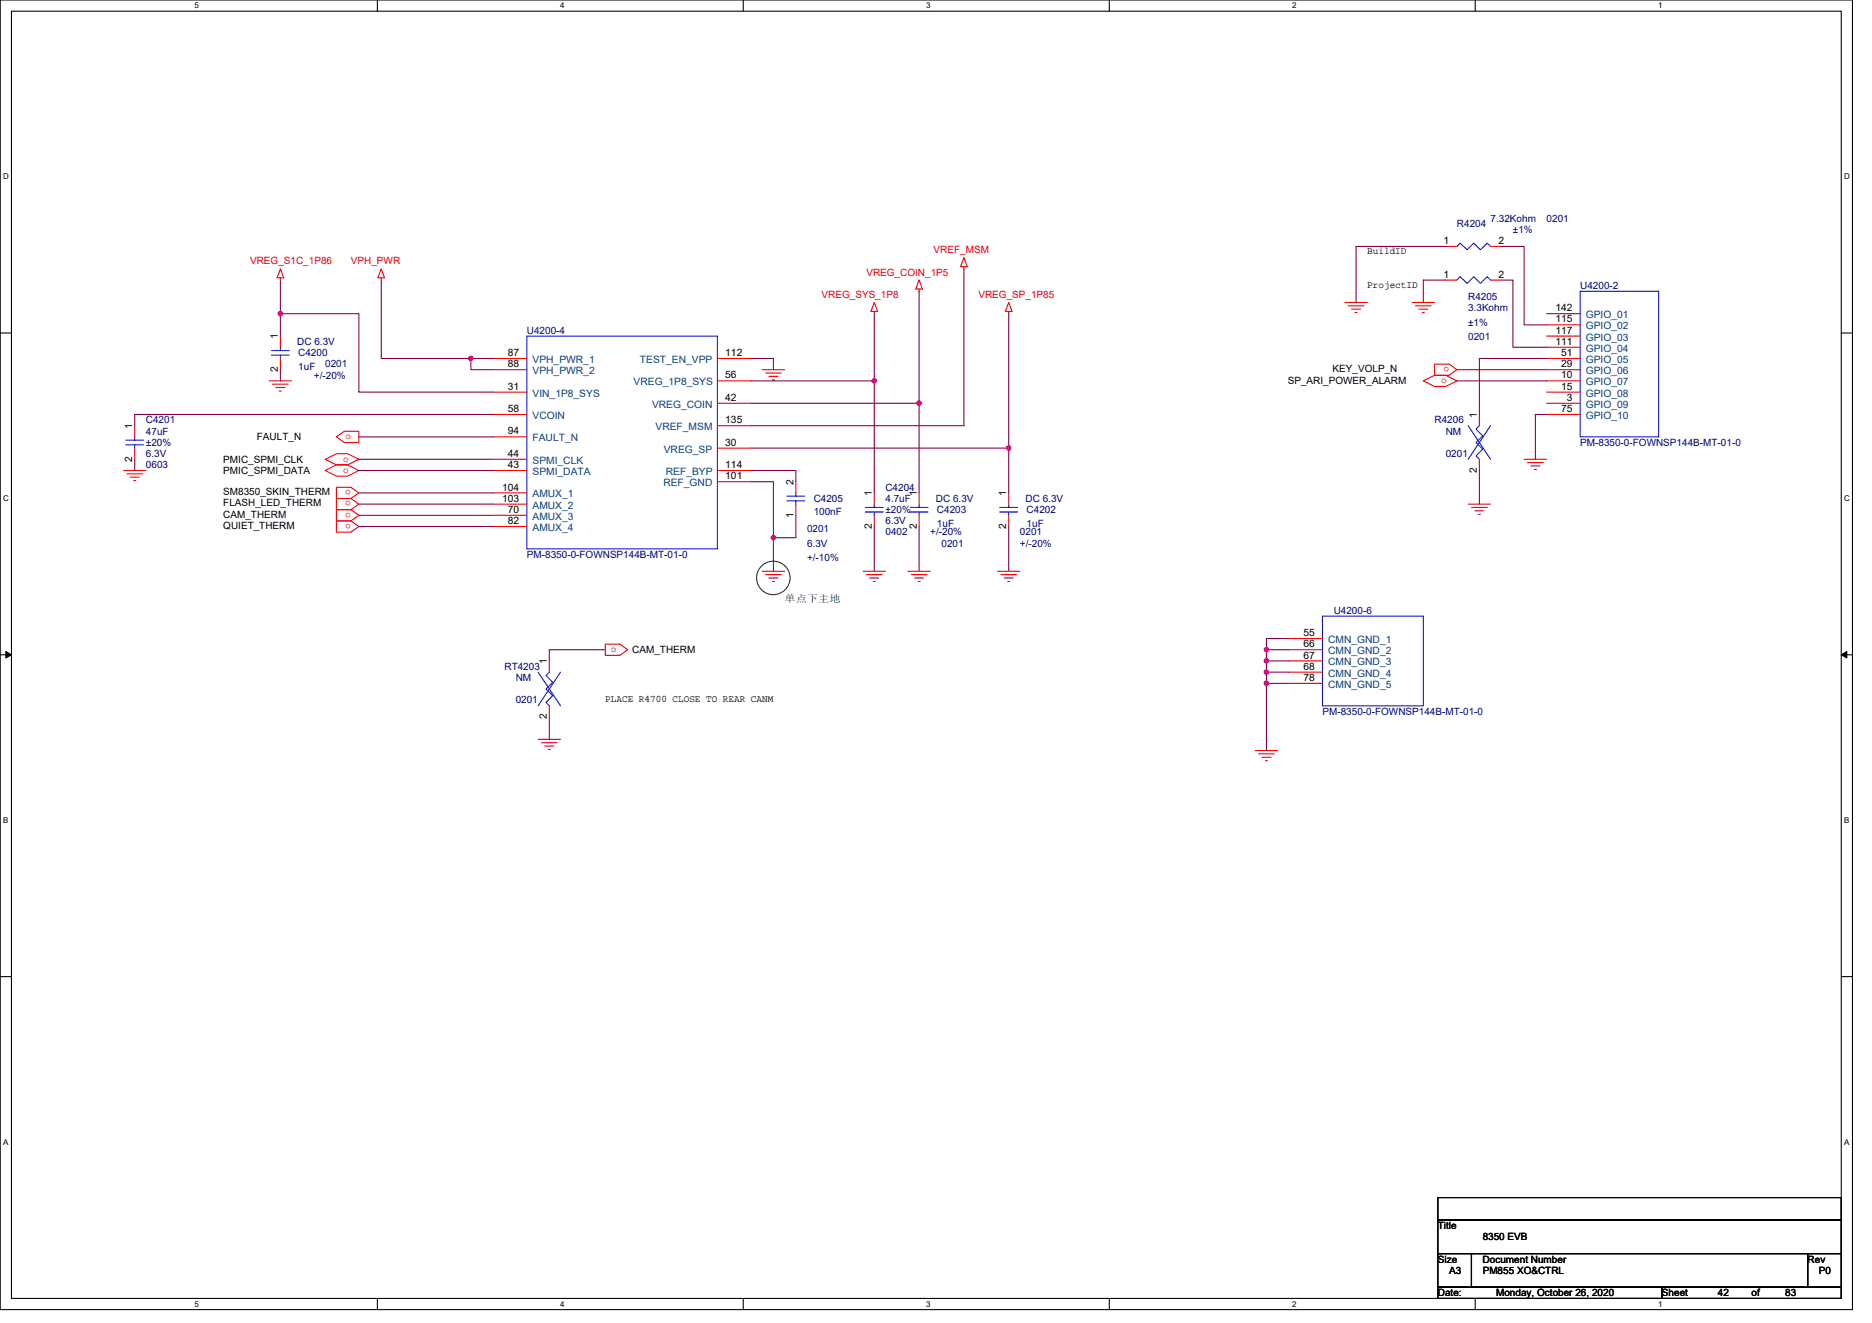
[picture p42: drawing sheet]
<svg xmlns="http://www.w3.org/2000/svg" width="297mm" height="210mm" viewBox="0 0 297 210" stroke-linecap="round" stroke-linejoin="round" font-family="sans-serif">
<defs><g id="words">
<g font-size="1.6" fill="#000080">
<text x="236.5" y="35.2">7.32Kohm</text>
<text x="245.4" y="35.2">0201</text>
<text x="231.2" y="36.1">R4204</text>
<text x="240.1" y="37">±1%</text>
<text x="233" y="47.6">R4205</text>
<text x="250.7" y="45.9">U4200-2</text>
<text x="83.6" y="53">U4200-4</text>
<text x="233" y="49.4">3.3Kohm</text>
<text x="233" y="51.7">±1%</text>
<text x="47.2" y="54.8">DC 6.3V</text>
<text x="47.3" y="56.5">C4200</text>
<text x="47.3" y="58.7">1uF</text>
<text x="51.6" y="58.3">0201</text>
<text x="233" y="54">0201</text>
<text x="49.8" y="60.1">+/-20%</text>
<text x="23.2" y="67.2">C4201</text>
<text x="23.2" y="69">47uF</text>
<text x="23.2" y="70.8">±20%</text>
<text x="227.6" y="67.2">R4206</text>
<text x="229.4" y="69">NM</text>
<text x="250.7" y="70.8">PM-8350-0-FOWNSP144B-MT-01-0</text>
<text x="23.2" y="74.3">0603</text>
<text x="23.2" y="72.5">6.3V</text>
<text x="140.5" y="77.9">C4204</text>
<text x="229.4" y="72.5">0201</text>
<text x="129.1" y="79.7">C4205</text>
<text x="129.1" y="81.8">100nF</text>
<text x="140.5" y="79.7">4.7uF</text>
<text x="140.5" y="83.2">6.3V</text>
<text x="140.5" y="81.4">±20%</text>
<text x="148.5" y="79.7">DC 6.3V</text>
<text x="148.7" y="81.4">C4203</text>
<text x="148.7" y="83.6">1uF</text>
<text x="162.7" y="79.7">DC 6.3V</text>
<text x="162.9" y="81.4">C4202</text>
<text x="162.9" y="83.6">1uF</text>
<text x="83.6" y="88.5">PM-8350-0-FOWNSP144B-MT-01-0</text>
<text x="128.1" y="84.5">0201</text>
<text x="128.1" y="86.8">6.3V</text>
<text x="128.1" y="89.1">+/-10%</text>
<text x="140.5" y="85">0402</text>
<text x="147.6" y="85">+/-20%</text>
<text x="149.4" y="86.8">0201</text>
<text x="161.8" y="85">0201</text>
<text x="161.8" y="86.8">+/-20%</text>
<text x="211.6" y="97.4">U4200-6</text>
<text x="80" y="106.3">RT4203</text>
<text x="81.8" y="108.1">NM</text>
<text x="81.8" y="111.7">0201</text>
<text x="209.8" y="113.4">PM-8350-0-FOWNSP144B-MT-01-0</text>
</g>
<g font-size="1.6" fill="#f00">
<text x="39.7" y="42">VREG_S1C_1P86</text>
<text x="55.7" y="42">VPH_PWR</text>
<text x="148.1" y="40.2">VREF_MSM</text>
<text x="130.4" y="47.3">VREG_SYS_1P8</text>
<text x="137.5" y="43.7">VREG_COIN_1P5</text>
<text x="155.3" y="47.3">VREG_SP_1P85</text>
<text x="229.9" y="58.3" transform="rotate(180 229.9 58.3)">o</text>
<text x="228.7" y="60.8">o</text>
<text x="54.8" y="69.7">o</text>
<text x="54.4" y="73.3">o</text>
<text x="54.4" y="75">o</text>
<text x="55.7" y="77.8" transform="rotate(180 55.7 77.8)">o</text>
<text x="55.7" y="79.6" transform="rotate(180 55.7 79.6)">o</text>
<text x="55.7" y="81.4" transform="rotate(180 55.7 81.4)">o</text>
<text x="55.7" y="83.1" transform="rotate(180 55.7 83.1)">o</text>
<text x="96.9" y="103.5">o</text>
</g>
<g font-size="1.6">
<text x="217" y="40.4">BuildID</text>
<text x="229" y="38.7">1</text>
<text x="237.8" y="38.7">2</text>
<text x="217" y="45.7">ProjectID</text>
<text x="229" y="44.1">1</text>
<text x="237.8" y="44.1">2</text>
<text x="44.1" y="53.9" transform="rotate(-90 44.1 53.9)">1</text>
<text x="246.8" y="49.4">142</text>
<text x="246.8" y="51.2">115</text>
<text x="246.8" y="53">117</text>
<text x="44.1" y="59.1" transform="rotate(-90 44.1 59.1)">2</text>
<text x="80.6" y="56.5">87</text>
<text x="80.6" y="58.3">88</text>
<text x="115.1" y="56.5">112</text>
<text x="211.5" y="59">KEY_VOLP_N</text>
<text x="246.8" y="54.7">111</text>
<text x="247.7" y="56.5">51</text>
<text x="247.7" y="58.3">29</text>
<text x="80.6" y="61.8">31</text>
<text x="80.6" y="65.4">58</text>
<text x="115.1" y="60.1">56</text>
<text x="115.1" y="63.6">42</text>
<text x="204.3" y="61">SP_ARI_POWER_ALARM</text>
<text x="247.7" y="60.1">10</text>
<text x="247.7" y="61.8">15</text>
<text x="247.7" y="65.4">75</text>
<text x="248.6" y="63.6">3</text>
<text x="21" y="68.1" transform="rotate(-90 21 68.1)">1</text>
<text x="40.8" y="69.9">FAULT_N</text>
<text x="80.6" y="69">94</text>
<text x="115.1" y="70.7">30</text>
<text x="115.1" y="67.2">135</text>
<text x="234.4" y="66.3" transform="rotate(-90 234.4 66.3)">1</text>
<text x="21" y="73.3" transform="rotate(-90 21 73.3)">2</text>
<text x="35.4" y="73.4">PMIC_SPMI_CLK</text>
<text x="35.4" y="75.2">PMIC_SPMI_DATA</text>
<text x="79.7" y="77.9">104</text>
<text x="80.6" y="72.5">44</text>
<text x="80.6" y="74.3">43</text>
<text x="115.1" y="74.3">114</text>
<text x="115.1" y="76.1">101</text>
<text x="125.9" y="77" transform="rotate(-90 125.9 77)">2</text>
<text x="234.4" y="75.1" transform="rotate(-90 234.4 75.1)">2</text>
<text x="35.4" y="78.6">SM8350_SKIN_THERM</text>
<text x="35.4" y="80.4">FLASH_LED_THERM</text>
<text x="35.4" y="82.1">CAM_THERM</text>
<text x="35.4" y="83.9">QUIET_THERM</text>
<text x="79.7" y="79.6">103</text>
<text x="80.6" y="81.4">70</text>
<text x="80.6" y="83.2">82</text>
<text x="125.9" y="82.2" transform="rotate(-90 125.9 82.2)">1</text>
<text x="138.3" y="83.9" transform="rotate(-90 138.3 83.9)">2</text>
<text x="138.3" y="78.8" transform="rotate(-90 138.3 78.8)">1</text>
<text x="145.5" y="83.9" transform="rotate(-90 145.5 83.9)">2</text>
<text x="145.5" y="78.8" transform="rotate(-90 145.5 78.8)">1</text>
<text x="159.7" y="83.9" transform="rotate(-90 159.7 83.9)">2</text>
<text x="159.7" y="78.8" transform="rotate(-90 159.7 78.8)">1</text>
<text x="206.8" y="101">55</text>
<text x="86.8" y="105.4" transform="rotate(-90 86.8 105.4)">1</text>
<text x="100.3" y="103.7">CAM_THERM</text>
<text x="206.8" y="102.7">66</text>
<text x="206.8" y="104.5">67</text>
<text x="206.8" y="106.3">68</text>
<text x="96.1" y="111.5">PLACE R4700 CLOSE TO REAR CANM</text>
<text x="206.8" y="108.1">78</text>
<text x="86.8" y="114.2" transform="rotate(-90 86.8 114.2)">2</text>
<text x="228.1" y="195.1">Title</text>
<text x="235.3" y="196.8">8350 EVB</text>
<text x="228.1" y="200.4">Size</text>
<text x="229.9" y="202.2">A3</text>
<text x="235.3" y="200.4">Document Number</text>
<text x="235.3" y="202.2">PM855 XO&amp;CTRL</text>
<text x="286.8" y="200.4">Rev</text>
<text x="288.6" y="202.2">P0</text>
<text x="228.1" y="205.7">Date:</text>
<text x="237.4" y="205.7">Monday, October 26, 2020</text>
<text x="263.7" y="205.7">Sheet</text>
<text x="272.6" y="205.7">42</text>
<text x="277.9" y="205.7">of</text>
<text x="283.3" y="205.7">83</text>
</g>
<g font-size="1.6" fill="#004080">
<text x="251.6" y="50.5">GPIO_01</text>
<text x="251.6" y="52.3">GPIO_02</text>
<text x="84.5" y="57.6">VPH_PWR_1</text>
<text x="84.5" y="59.4">VPH_PWR_2</text>
<text x="101.5" y="57.6">TEST_EN_VPP</text>
<text x="251.6" y="54.1">GPIO_03</text>
<text x="251.6" y="55.8">GPIO_04</text>
<text x="251.6" y="57.6">GPIO_05</text>
<text x="251.6" y="59.4">GPIO_06</text>
<text x="84.5" y="62.9">VIN_1P8_SYS</text>
<text x="100.5" y="61.2">VREG_1P8_SYS</text>
<text x="103.5" y="64.7">VREG_COIN</text>
<text x="251.6" y="61.2">GPIO_07</text>
<text x="251.6" y="62.9">GPIO_08</text>
<text x="251.6" y="64.7">GPIO_09</text>
<text x="84.5" y="66.5">VCOIN</text>
<text x="84.5" y="70.1">FAULT_N</text>
<text x="104" y="68.3">VREF_MSM</text>
<text x="105.3" y="71.8">VREG_SP</text>
<text x="251.6" y="66.5">GPIO_10</text>
<text x="84.5" y="73.6">SPMI_CLK</text>
<text x="84.5" y="75.4">SPMI_DATA</text>
<text x="105.3" y="77.2">REF_GND</text>
<text x="105.6" y="75.4">REF_BYP</text>
<text x="84.5" y="79">AMUX_1</text>
<text x="84.5" y="80.7">AMUX_2</text>
<text x="84.5" y="82.5">AMUX_3</text>
<text x="84.5" y="84.3">AMUX_4</text>
<text x="210.7" y="102.1">CMN_GND_1</text>
<text x="210.7" y="103.8">CMN_GND_2</text>
<text x="210.7" y="105.6">CMN_GND_3</text>
<text x="210.7" y="107.4">CMN_GND_4</text>
<text x="210.7" y="109.2">CMN_GND_5</text>
</g>
<text font-size="1.6" fill="#008000" x="124.5" y="95.5">单点下主地</text>
<g font-size="1.3">
<text x="30.8" y="1.3">5</text>
<text x="88.9" y="1.3">4</text>
<text x="147" y="1.3">3</text>
<text x="205" y="1.3">2</text>
<text x="263.1" y="1.3">1</text>
<text x=".5" y="28.4">D</text>
<text x="292.6" y="28.4">D</text>
<text x=".5" y="79.5">C</text>
<text x="292.6" y="79.5">C</text>
<text x=".5" y="130.6">B</text>
<text x="292.6" y="130.6">B</text>
<text x=".5" y="181.7">A</text>
<text x="292.6" y="181.7">A</text>
<text x="30.8" y="207.4">5</text>
<text x="88.9" y="207.4">4</text>
<text x="147" y="207.4">3</text>
<text x="205" y="207.4">2</text>
<text x="263.1" y="207.4">1</text>
</g>
</g></defs>
<path d="M0 0h293.9v207.9h-293.9zM1.8 1.8h290.4v204.3h-290.4z" fill="none" stroke="#000" stroke-width=".17"/>
<g fill="#fff">
<path d="M30.8 .2h.7v1.4h-.7z"/>
<path d="M30.8 206.3h.7v1.4h-.7z"/>
</g>
<path d="M59.9 0v1.8M59.9 206.1v1.8" fill="none" stroke="#000" stroke-width=".17"/>
<g fill="#fff">
<path d="M88.9 .2h.7v1.4h-.7z"/>
<path d="M88.9 206.3h.7v1.4h-.7z"/>
</g>
<path d="M117.9 0v1.8M117.9 206.1v1.8" fill="none" stroke="#000" stroke-width=".17"/>
<g fill="#fff">
<path d="M147 .2h.7v1.4h-.7z"/>
<path d="M147 206.3h.7v1.4h-.7z"/>
</g>
<path d="M176 0v1.8M176 206.1v1.8" fill="none" stroke="#000" stroke-width=".17"/>
<g fill="#fff">
<path d="M205 .2h.7v1.4h-.7z"/>
<path d="M205 206.3h.7v1.4h-.7z"/>
</g>
<path d="M234.1 0v1.8M234.1 206.1v1.8" fill="none" stroke="#000" stroke-width=".17"/>
<g fill="#fff">
<path d="M263.1 .2h.7v1.4h-.7z"/>
<path d="M263.1 206.3h.7v1.4h-.7z"/>
<path d="M.5 27.3h.9v1.4h-.9z"/>
<path d="M292.6 27.3h.9v1.4h-.9z"/>
<path d="M.5 78.4h.9v1.4h-.9z"/>
<path d="M292.6 78.4h.9v1.4h-.9z"/>
</g>
<path d="M0 52.9h1.8M292.2 52.9h1.7" fill="none" stroke="#000" stroke-width=".17"/>
<g fill="#fff">
<path d="M.5 129.5h.8v1.4h-.8z"/>
<path d="M292.6 129.5h.9v1.4h-.9z"/>
</g>
<path d="M0 103.9h1.8M292.2 103.9h1.7" fill="none" stroke="#000" stroke-width=".17"/>
<path d="M.9 103.4l.9 .5-.9 .5zM292.2 103.9l.8-.5v1z" fill="#000" stroke="#000" stroke-width=".16"/>
<g fill="#fff">
<path d="M.5 180.5h.8v1.4h-.8z"/>
<path d="M292.6 180.5h.9v1.4h-.9z"/>
</g>
<path d="M0 155h1.8M292.2 155h1.7M228.2 190.1h64v3.5h-64zM228.2 193.6h64v5.4h-64zM228.2 199h5.3v5.3h-5.3zM233.5 199h53.3v5.3h-53.3zM286.8 199h5.4v5.3h-5.4zM228.2 204.3h35.5v1.8h-35.5zM263.7 204.3h28.5v1.8h-28.5z" fill="none" stroke="#000" stroke-width=".17"/>
<circle cx="122.7" cy="91.7" r="2.66" fill="none" stroke="#008000" stroke-width=".17"/>
<g fill="none" stroke="#f00" stroke-width=".17">
<path d="M229.4 39.1h1.8M236.5 39.1h1.8M44.5 42.7l.5 1.4h-1zM44.5 44.1v.4M44.5 53.3v1.8M44.5 56.9v1.8M60.5 42.7l.5 1.4h-1zM60.5 44.1v.4M78.3 56.9h5.3M78.3 58.7h5.3M113.8 56.9h5.4M120.9 58.7h3.6"/>
<path d="M121.5 59.2h2.5M122 59.7h1.4M138.7 48l.6 1.4h-1.1zM138.7 49.4v.4M145.8 44.5l.6 1.4h-1.1zM145.8 45.9v.3M152.9 40.9l.6 1.4h-1.1zM152.9 42.3v.4M160.1 48l.5 1.4h-1.1zM160.1 49.4v.4M213.4 48h3.6M213.9 48.5h2.5"/>
<path d="M214.5 49.1h1.4M215 49.6h.3M224.1 48h3.5M224.6 48.5h2.5M225.1 49.1h1.5M225.7 49.6h.3M227.6 57.8h2.3l1.3 .9-1.3 .9h-2.3zM229.4 44.4h1.8M236.5 44.4h1.8M245.4 49.8h5.3M245.4 51.6h5.3M245.4 53.3h5.3"/>
<path d="M245.4 55.1h5.3M245.4 56.9h5.3M245.4 58.7h5.3M19.6 74.7h3.6M20.1 75.2h2.5M20.7 75.7h1.4M21.2 76.3h.3M21.4 67.6v1.7M21.4 71.1v1.8M42.7 60.5h3.6M43.2 61h2.5M43.8 61.5h1.4"/>
<path d="M44.3 62.1h.4M51.6 72.9l1.8-.9h1.8l1.7 .9-1.7 .9h-1.8zM51.6 74.7l1.8-.9h1.8l1.7 .9-1.7 .9h-1.8zM53.4 77.3h2.3l1.2 .9-1.2 .9h-2.3zM53.4 69.3l1.2-.8h2.3v1.7h-2.3zM55.7 79.1h-2.3v1.8h2.3M55.7 79.1l1.2 .9-1.2 .9M78.3 62.2h5.3M78.3 65.8h5.3M78.3 69.3h5.3M78.3 72.9h5.3M78.3 74.7h5.3"/>
<path d="M78.3 78.2h5.3M113.8 60.5h5.4M113.8 64h5.4M113.8 67.6h5.4M113.8 71.1h5.4M113.8 74.7h5.4M113.8 76.5h5.4M122.6 60.3h.3M126.3 76.5v1.7M138.7 78.2v1.8M145.8 78.2v1.8M160.1 78.2v1.8"/>
<path d="M225.8 60.5l1.8-.9h1.8l1.8 .9-1.8 .8h-1.8zM234.7 65.8v1.8M234.7 72.9v1.8M241.8 72.9h3.6M242.4 73.4h2.5M242.9 74h1.4M243.5 74.5h.3M245.4 60.5h5.3M245.4 62.2h5.3M245.4 64h5.3M245.4 65.8h5.3M53.4 82.7h2.3l1.2 .9-1.2 .9h-2.3z"/>
<path d="M55.7 80.9h-2.3v1.8h2.3M55.7 80.9l1.2 .9-1.2 .9M78.3 80h5.3M78.3 81.8h5.3M78.3 83.6h5.3M120.9 90.7h3.6M121.5 91.2h2.5M122 91.7h1.4M122.6 92.3h.3M126.3 80v1.8M136.9 90.7h3.6M137.5 91.2h2.5"/>
<path d="M138 91.7h1.4M138.6 92.3h.3M138.7 81.8v1.8M144.1 90.7h3.5M144.6 91.2h2.5M145.1 91.7h1.5M145.7 92.3h.3M145.8 81.8v1.8M158.3 90.7h3.5M158.8 91.2h2.5M159.3 91.7h1.5M159.9 92.3h.3"/>
<path d="M160.1 81.8v1.8M233 80h3.5M233.5 80.5h2.5M234 81.1h1.5M234.6 81.6h.3M85.4 117.3h3.5M85.9 117.9h2.5M86.4 118.4h1.5M87 119h.3M87.2 104.9v1.8M87.2 112v1.8M96.1 102.2h2.3l1.2 .9-1.2 .9h-2.3z"/>
<path d="M199.2 119.1h3.5M199.7 119.7h2.5M204.5 101.3h5.3M204.5 103.1h5.3M204.5 104.9h5.3M204.5 106.7h5.3M204.5 108.5h5.3M200.2 120.2h1.5M200.8 120.7h.3"/>
</g>
<g fill="none" stroke="#00f" stroke-width=".17">
<path d="M231.2 39.1l.5-.5 1.1 1 1-1 1.1 1 1.1-1 .5 .5M43.1 55.6h2.8M43.1 56.4h2.8M44.5 55.1v.5M44.5 56.4v.5M83.6 53.3h30.2v33.8h-30.2zM231.2 44.4l.5-.5 1.1 1.1 1-1.1 1.1 1.1 1.1-1.1 .5 .5M250.7 46.2h12.5v23.1h-12.5zM20 69.9h2.8M20 70.6h2.8M21.4 69.3v.6M21.4 70.6v.5"/>
<path d="M124.9 79.5h2.8M124.9 78.8h2.8M126.3 79.5v.5M126.3 78.2v.6M233 67.6l3.5 5.3M234.7 67.6l-.5 .5 1.1 1.1-1.1 1 1.1 1.1-1.1 1.1 .5 .5M236.5 67.6l-3.5 5.3M137.3 80.5h2.8M137.3 81.3h2.8M138.7 80v.5M138.7 81.3v.5M144.4 80.5h2.9"/>
<path d="M144.4 81.3h2.9M145.8 80v.5M145.8 81.3v.5M158.6 80.5h2.9M158.6 81.3h2.9M160.1 80v.5M160.1 81.3v.5M209.8 97.8h16v14.2h-16zM85.4 106.7l3.5 5.3M87.2 106.7l-.6 .5 1.1 1.1-1.1 1 1.1 1.1-1.1 1.1 .6 .5M88.9 106.7l-3.5 5.3"/>
</g>
<g fill="none" stroke="#800040" stroke-width=".17">
<path d="M229.4 39.1h-14.2v8.9M238.3 39.1h3.5v12.5h3.6M44.5 49.8h12.4v12.4h21.4M44.5 44.4v5.4M44.5 49.8v3.5M44.5 58.7v1.8M60.5 44.4v12.5h14.2M74.7 56.9v1.8h3.6M74.7 56.9h3.6M119.2 56.9h3.5v1.8M138.7 49.8v10.7M145.8 46.2v17.8"/>
<path d="M152.9 42.7v24.9h-33.7M160.1 49.8v21.3M229.4 44.4h-3.6v3.6M231.2 58.7h14.2M238.3 44.5h1.8v10.6h5.3M245.4 56.9h-10.7v8.9M21.4 72.9v1.8M56.9 69.3h21.4M56.9 72.9h21.4M56.9 74.7h21.4M56.9 78.2h21.4M78.3 65.8h-56.9v1.8"/>
<path d="M119.2 60.5h19.5M119.2 74.7h7.1v1.8M119.2 64h26.6M119.2 71.1h40.9M119.2 76.5h3.5v8.8M138.7 60.5v17.7M145.8 64v14.2M160.1 71.1v7.1M231.2 60.5h14.2M234.7 74.7v5.3M245.4 65.8h-1.8v7.1M56.9 83.6h21.4"/>
<path d="M56.9 80h21.4M56.9 81.8h21.4M122.7 85.3v5.4M126.3 81.8v3.5h-3.6M138.7 83.6v7.1M145.8 83.6v7.1M160.1 83.6v7.1M87.2 113.8v3.5M96.1 103.1h-8.9v1.8M201 103.1v1.8M201 104.9v1.8M201 108.5v10.6"/>
<path d="M201 104.9h3.5M201 106.7v1.8M201 103.1h3.5M201 106.7h3.5M201 108.5h3.5M204.5 101.3h-3.5v1.8"/>
</g>
<g fill="#f0f" stroke="#f0f" stroke-width=".17">
<circle cx="44.5" cy="49.8" r=".35"/>
<circle cx="74.7" cy="56.9" r=".35"/>
<circle cx="160" cy="71.1" r=".35"/>
<circle cx="122.7" cy="85.3" r=".35"/>
<circle cx="200.9" cy="103.1" r=".35"/>
<circle cx="200.9" cy="106.7" r=".35"/>
<circle cx="200.9" cy="104.9" r=".35"/>
<circle cx="200.9" cy="108.4" r=".35"/>
<circle cx="138.7" cy="60.4" r=".35"/>
<circle cx="145.8" cy="64" r=".35"/>
</g>
<use href="#words"/>
</svg>
